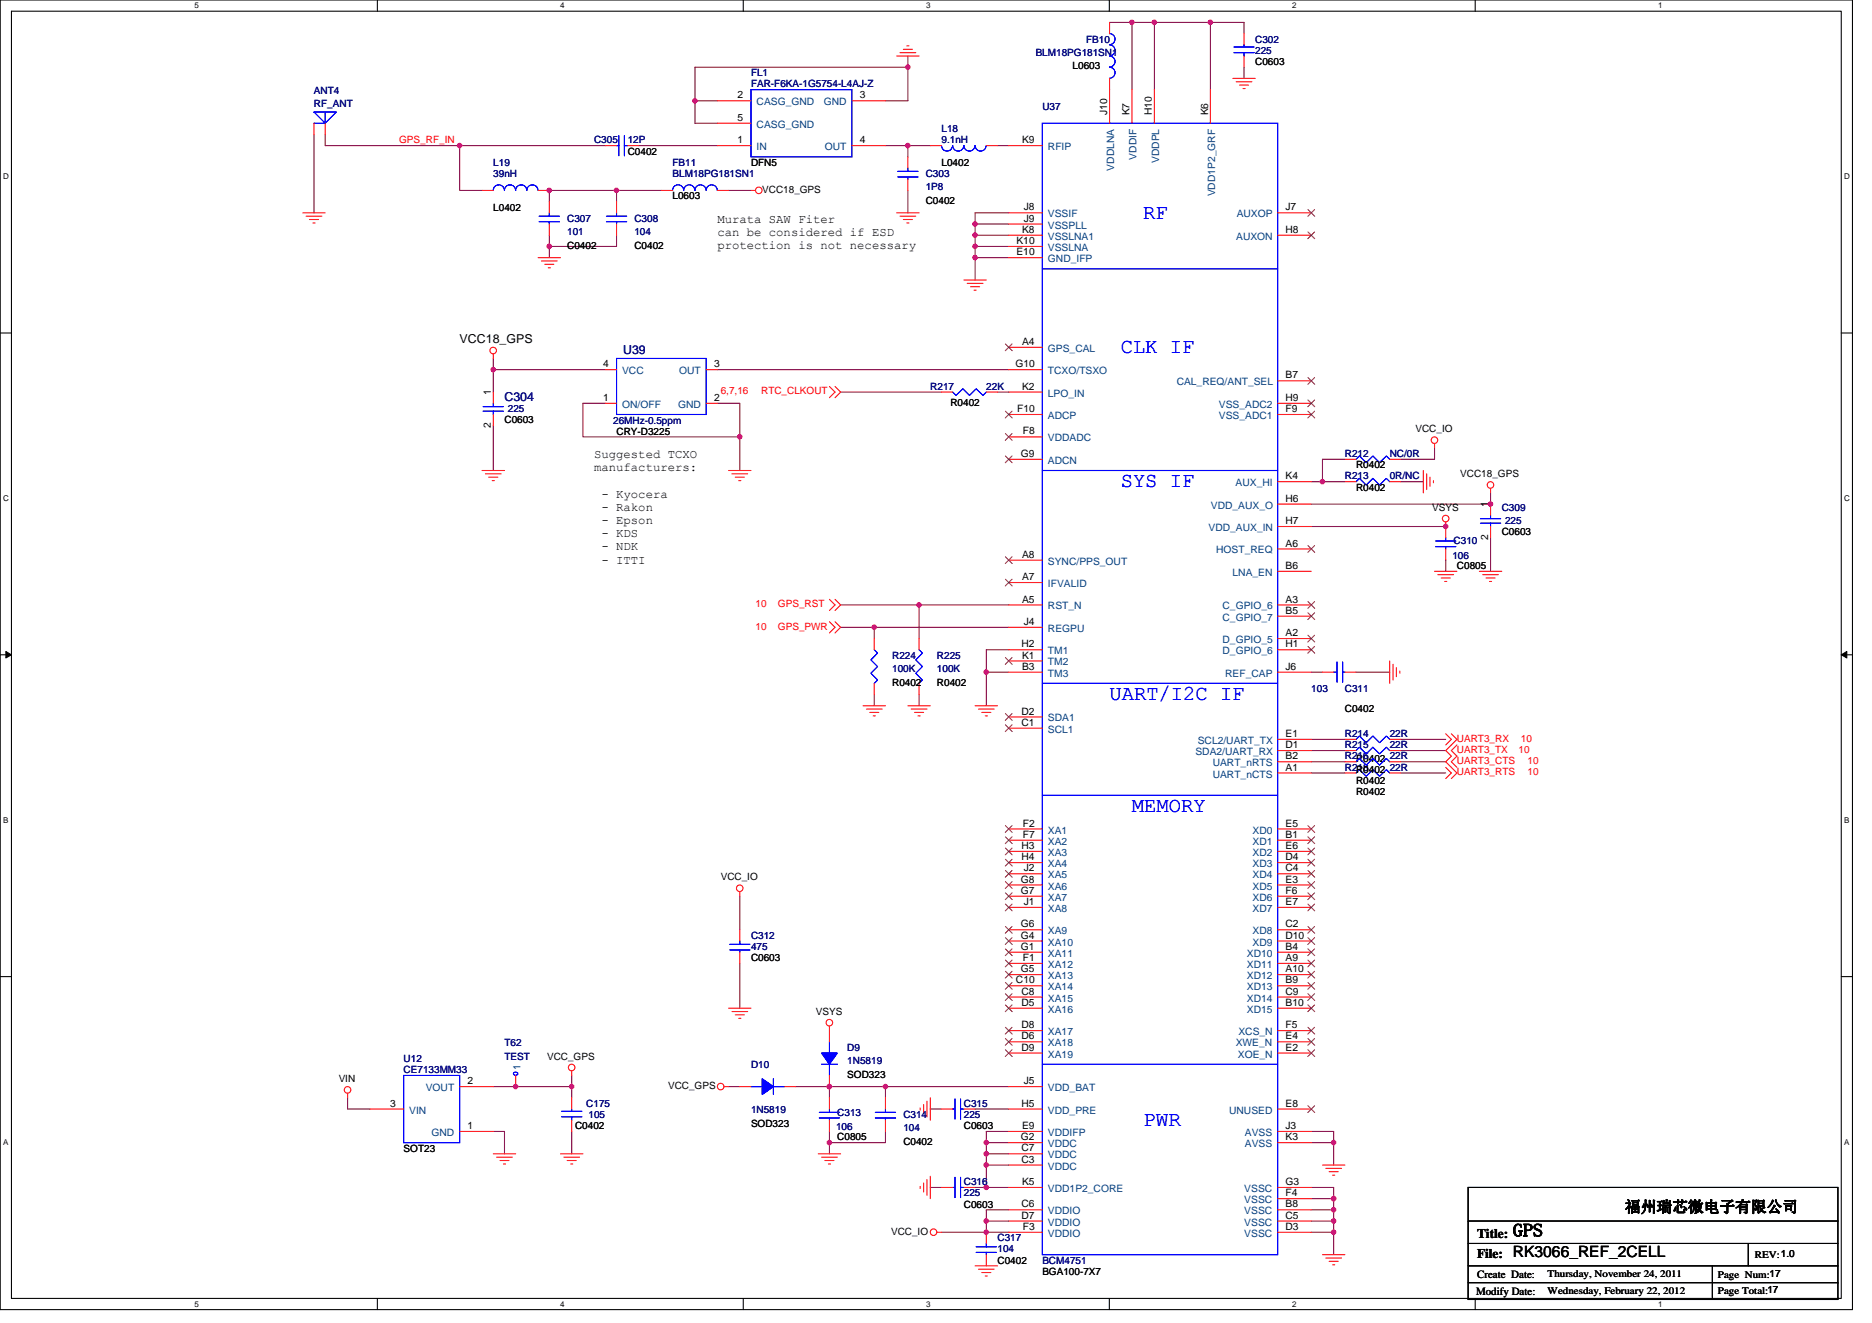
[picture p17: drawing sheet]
<svg xmlns="http://www.w3.org/2000/svg" width="297mm" height="210mm" viewBox="0 0 297 210" stroke-linecap="round" stroke-linejoin="round" font-family="sans-serif">
<defs><g id="words">
<g font-size="3.4" fill="#00f">
<text x="181.4" y="34.7">RF</text>
<text x="177.8" y="56">CLK IF</text>
<text x="177.8" y="77.4">SYS IF</text>
<text x="176.1" y="111.1">UART/I2C IF</text>
<text x="179.6" y="128.9">MEMORY</text>
<text x="181.4" y="178.7">PWR</text>
</g>
<text font-size="2.8" x="240.1" y="196.2">GPS</text>
<g font-size="2.5">
<text x="257.8" y="192.4">福州瑞芯微电子有限公司</text>
<text x="240.1" y="199.6">RK3066_REF_2CELL</text>
</g>
<g font-size="2.1">
<text x="234.4" y="196.5">Title:</text>
<text x="234.4" y="199.7">File:</text>
</g>
<g font-size="1.9">
<text x="113.8" y="35.3">Murata SAW Fiter</text>
<text x="113.8" y="37.4">can be considered if ESD</text>
<text x="113.8" y="39.5">protection is not necessary</text>
<text x="72.9" y="54.4">VCC18_GPS</text>
<text x="94.3" y="72.7">Suggested TCXO</text>
<text x="94.3" y="74.8">manufacturers:</text>
<text x="95.4" y="79">- Kyocera</text>
<text x="95.4" y="81.1">- Rakon</text>
<text x="95.4" y="83.2">- Epson</text>
<text x="95.4" y="85.3">- KDS</text>
<text x="95.4" y="87.4">- NDK</text>
<text x="95.4" y="89.5">- ITTI</text>
</g>
<g font-size="1.9" fill="#000080">
<text x="98.9" y="56.2">U39</text>
<text x="80" y="63.6">C304</text>
</g>
<g font-size="1.8">
<text x="234.4" y="202.8">Create Date:</text>
<text x="234.2" y="205.5">Modify Date:</text>
</g>
<g font-size="1.6" fill="#000080">
<text x="164.3" y="8.9">BLM18PG181SN1</text>
<text x="172.3" y="6.8">FB10</text>
<text x="199.2" y="6.8">C302</text>
<text x="199.2" y="8.5">225</text>
<text x="49.8" y="14.9">ANT4</text>
<text x="49.8" y="17.1">RF_ANT</text>
<text x="119.2" y="12.1">FL1</text>
<text x="119.2" y="13.9">FAR-F6KA-1G5754-L4AJ-Z</text>
<text x="165.4" y="17.4">U37</text>
<text x="94.3" y="22.8">C305</text>
<text x="99.6" y="22.8">12P</text>
<text x="149.4" y="21">L18</text>
<text x="149.4" y="22.8">9.1nH</text>
<text x="78.3" y="26.3">L19</text>
<text x="78.3" y="28.1">39nH</text>
<text x="106.7" y="26.3">FB11</text>
<text x="106.7" y="28.1">BLM18PG181SN1</text>
<text x="146.9" y="28.1">C303</text>
<text x="90" y="35.2">C307</text>
<text x="100.7" y="35.2">C308</text>
<text x="146.9" y="30.2">1P8</text>
<text x="90" y="37.3">101</text>
<text x="100.7" y="37.3">104</text>
<text x="80.6" y="65.4">225</text>
<text x="147.6" y="61.9">R217</text>
<text x="156.5" y="61.9">22K</text>
<text x="97.3" y="67.4">26MHz-0.5ppm</text>
<text x="213.4" y="76.1">R213</text>
<text x="213.4" y="72.5">R212</text>
<text x="220.5" y="76.1">0R/NC</text>
<text x="220.5" y="72.5">NC/0R</text>
<text x="238.3" y="81.1">C309</text>
<text x="238.8" y="83.2">225</text>
<text x="230.5" y="88.7">106</text>
<text x="230.6" y="86.4">C310</text>
<text x="141.6" y="104.5">R224</text>
<text x="141.6" y="106.7">100K</text>
<text x="148.7" y="104.5">R225</text>
<text x="148.7" y="106.7">100K</text>
<text x="208.1" y="109.9">103</text>
<text x="213.4" y="109.9">C311</text>
<text x="213.4" y="117">R214</text>
<text x="213.4" y="118.8">R215</text>
<text x="220.5" y="117">22R</text>
<text x="220.5" y="118.8">22R</text>
<text x="213.4" y="122.3">R218</text>
<text x="213.4" y="120.5">R216</text>
<text x="220.5" y="122.3">22R</text>
<text x="220.5" y="120.5">22R</text>
<text x="119.2" y="149">C312</text>
<text x="119.2" y="150.8">475</text>
<text x="80" y="166.1">T62</text>
<text x="134.4" y="166.8">D9</text>
<text x="64" y="168.6">U12</text>
<text x="64" y="170.3">CE7133MM33</text>
<text x="80" y="168.2">TEST</text>
<text x="119.2" y="169.4">D10</text>
<text x="134.4" y="168.9">1N5819</text>
<text x="93" y="175.7">C175</text>
<text x="93.4" y="177.4">105</text>
<text x="119.2" y="176.7">1N5819</text>
<text x="132.7" y="179.4">106</text>
<text x="132.9" y="177.1">C313</text>
<text x="143.3" y="177.4">C314</text>
<text x="143.3" y="179.6">104</text>
<text x="152.9" y="175.7">C315</text>
<text x="152.9" y="177.4">225</text>
<text x="152.9" y="188.1">C316</text>
<text x="152.9" y="189.9">225</text>
<text x="158.3" y="197">C317</text>
<text x="158.3" y="198.8">104</text>
<text x="165.4" y="200.6">BCM4751</text>
</g>
<g font-size="1.6">
<text x="170.2" y="11">L0603</text>
<text x="199.2" y="10.3">C0603</text>
<text x="117" y="15.6">2</text>
<text x="136.4" y="15.6">3</text>
<text x="117" y="19.2">5</text>
<text x="117" y="22.7">1</text>
<text x="136.4" y="22.7">4</text>
<text x="162.2" y="22.7">K9</text>
<text x="175.7" y="18.3" transform="rotate(-90 175.7 18.3)">J10</text>
<text x="179.2" y="18.3" transform="rotate(-90 179.2 18.3)">K7</text>
<text x="182.8" y="18.3" transform="rotate(-90 182.8 18.3)">H10</text>
<text x="191.7" y="18.3" transform="rotate(-90 191.7 18.3)">K6</text>
<text x="99.6" y="24.5">C0402</text>
<text x="119.2" y="26.3">DFN5</text>
<text x="149.4" y="26.3">L0402</text>
<text x="78.3" y="33.4">L0402</text>
<text x="106.7" y="31.6">L0603</text>
<text x="120.9" y="30.6">VCC18_GPS</text>
<text x="146.9" y="32.4">C0402</text>
<text x="162.5" y="35.2">J9</text>
<text x="162.5" y="33.4">J8</text>
<text x="204" y="33.4">J7</text>
<text x="90" y="39.5">C0402</text>
<text x="100.7" y="39.5">C0402</text>
<text x="161.3" y="38.7">K10</text>
<text x="161.3" y="40.5">E10</text>
<text x="162.2" y="37">K8</text>
<text x="204" y="37">H8</text>
<text x="95.7" y="58.3">4</text>
<text x="113.3" y="58.3">3</text>
<text x="161.1" y="58.3">G10</text>
<text x="162.2" y="54.7">A4</text>
<text x="77.9" y="62.8" transform="rotate(-90 77.9 62.8)">1</text>
<text x="95.7" y="63.6">1</text>
<text x="113.3" y="63.6">2</text>
<text x="150.8" y="64.4">R0402</text>
<text x="161.4" y="65.4">F10</text>
<text x="162.2" y="61.8">K2</text>
<text x="204" y="60.1">B7</text>
<text x="204" y="63.6">H9</text>
<text x="204" y="65.4">F9</text>
<text x="77.9" y="67.9" transform="rotate(-90 77.9 67.9)">2</text>
<text x="80" y="67.2">C0603</text>
<text x="97.8" y="69">CRY-D3225</text>
<text x="162.3" y="69">F8</text>
<text x="224.6" y="68.6">VCC_IO</text>
<text x="162" y="72.5">G9</text>
<text x="204" y="76.1">K4</text>
<text x="215.2" y="77.9">R0402</text>
<text x="215.2" y="74.3">R0402</text>
<text x="231.7" y="75.7">VCC18_GPS</text>
<text x="204" y="79.6">H6</text>
<text x="204" y="83.2">H7</text>
<text x="227.3" y="81.1">VSYS</text>
<text x="236.1" y="80.5" transform="rotate(-90 236.1 80.5)">1</text>
<text x="162.2" y="88.5">A8</text>
<text x="204" y="86.7">A6</text>
<text x="236.1" y="85.7" transform="rotate(-90 236.1 85.7)">2</text>
<text x="238.3" y="85">C0603</text>
<text x="162.2" y="95.6">A5</text>
<text x="162.2" y="92.1">A7</text>
<text x="204" y="95.6">A3</text>
<text x="204" y="90.3">B6</text>
<text x="231.2" y="90.3">C0805</text>
<text x="162.5" y="99.2">J4</text>
<text x="204" y="101">A2</text>
<text x="204" y="97.4">B5</text>
<text x="162.1" y="102.7">H2</text>
<text x="162.2" y="104.5">K1</text>
<text x="162.2" y="106.3">B3</text>
<text x="204" y="102.7">H1</text>
<text x="204" y="106.3">J6</text>
<text x="141.6" y="108.8">R0402</text>
<text x="148.7" y="108.8">R0402</text>
<text x="162.1" y="113.4">D2</text>
<text x="213.4" y="113.1">C0402</text>
<text x="162.1" y="115.2">C1</text>
<text x="204" y="118.7">D1</text>
<text x="204" y="117">E1</text>
<text x="204" y="122.3">A1</text>
<text x="204" y="120.5">B2</text>
<text x="215.2" y="120.9">R0402</text>
<text x="215.2" y="124.5">R0402</text>
<text x="215.2" y="122.7">R0402</text>
<text x="162.3" y="131.2">F2</text>
<text x="204" y="131.2">E5</text>
<text x="215.2" y="126.2">R0402</text>
<text x="162.1" y="134.7">H3</text>
<text x="162.1" y="136.5">H4</text>
<text x="162.3" y="133">F7</text>
<text x="204" y="133">B1</text>
<text x="204" y="134.7">E6</text>
<text x="204" y="136.5">D4</text>
<text x="114.4" y="139.7">VCC_IO</text>
<text x="162" y="140.1">G8</text>
<text x="162" y="141.9">G7</text>
<text x="162.5" y="138.3">J2</text>
<text x="162.5" y="143.6">J1</text>
<text x="204" y="138.3">C4</text>
<text x="204" y="140.1">E3</text>
<text x="204" y="141.9">F6</text>
<text x="204" y="143.6">E7</text>
<text x="162" y="147.2">G6</text>
<text x="162" y="149">G4</text>
<text x="204" y="147.2">C2</text>
<text x="204" y="149">D10</text>
<text x="119.2" y="152.5">C0603</text>
<text x="162" y="150.7">G1</text>
<text x="162" y="154.3">G5</text>
<text x="162.3" y="152.5">F1</text>
<text x="204" y="150.7">B4</text>
<text x="204" y="152.5">A9</text>
<text x="204" y="154.3">A10</text>
<text x="129.5" y="161.1">VSYS</text>
<text x="161.2" y="156.1">C10</text>
<text x="162.1" y="157.9">C8</text>
<text x="162.1" y="159.6">D5</text>
<text x="204" y="156.1">B9</text>
<text x="204" y="157.9">C9</text>
<text x="204" y="159.6">B10</text>
<text x="162.1" y="163.2">D8</text>
<text x="162.1" y="165">D6</text>
<text x="162.1" y="166.8">D9</text>
<text x="204" y="163.2">F5</text>
<text x="204" y="165">E4</text>
<text x="204" y="166.8">E2</text>
<text x="53.7" y="171.7">VIN</text>
<text x="74.2" y="172.1">2</text>
<text x="86.8" y="168.2">VCC_GPS</text>
<text x="106" y="172.8">VCC_GPS</text>
<text x="134.4" y="171">SOD323</text>
<text x="162.5" y="172.1">J5</text>
<text x="61.9" y="175.6">3</text>
<text x="74.2" y="179.2">1</text>
<text x="91.2" y="179.2">C0402</text>
<text x="119.2" y="178.9">SOD323</text>
<text x="152.9" y="179.2">C0603</text>
<text x="162.1" y="175.6">H5</text>
<text x="162.2" y="179.2">E9</text>
<text x="204" y="179.2">J3</text>
<text x="204" y="175.6">E8</text>
<text x="64" y="182.8">SOT23</text>
<text x="132.9" y="181">C0805</text>
<text x="143.3" y="181.7">C0402</text>
<text x="162" y="181">G2</text>
<text x="162.1" y="184.5">C3</text>
<text x="162.1" y="182.8">C7</text>
<text x="204" y="181">K3</text>
<text x="152.9" y="191.7">C0603</text>
<text x="162.1" y="191.6">C6</text>
<text x="162.2" y="188.1">K5</text>
<text x="204" y="191.6">B8</text>
<text x="204" y="189.9">F4</text>
<text x="204" y="188.1">G3</text>
<text x="141.4" y="195.9">VCC_IO</text>
<text x="162.1" y="193.4">D7</text>
<text x="162.3" y="195.2">F3</text>
<text x="204" y="193.4">C5</text>
<text x="204" y="195.2">D3</text>
<text x="158.3" y="200.6">C0402</text>
<text x="165.4" y="202.3">BGA100-7X7</text>
<text x="245.6" y="202.7">Thursday, November 24, 2011</text>
<text x="272.6" y="202.9">Page Num:17</text>
<text x="278.5" y="199.7">REV:1.0</text>
<text x="245.6" y="205.4">Wednesday, February 22, 2012</text>
<text x="272.6" y="205.4">Page Total:17</text>
</g>
<g font-size="1.6" fill="#004080">
<text x="120.1" y="16.7">CASG_GND</text>
<text x="130.7" y="16.7">GND</text>
<text x="120.1" y="20.3">CASG_GND</text>
<text x="120.1" y="23.8">IN</text>
<text x="130.9" y="23.8">OUT</text>
<text x="166.3" y="23.8">RFIP</text>
<text x="176.8" y="27.1" transform="rotate(-90 176.8 27.1)">VDDLNA</text>
<text x="180.4" y="25.3" transform="rotate(-90 180.4 25.3)">VDDIF</text>
<text x="183.9" y="25.9" transform="rotate(-90 183.9 25.9)">VDDPL</text>
<text x="166.3" y="34.5">VSSIF</text>
<text x="192.8" y="31.2" transform="rotate(-90 192.8 31.2)">VDD1P2_GRF</text>
<text x="196.2" y="34.5">AUXOP</text>
<text x="166.3" y="39.8">VSSLNA</text>
<text x="166.3" y="38.1">VSSLNA1</text>
<text x="166.3" y="36.3">VSSPLL</text>
<text x="166.3" y="41.6">GND_IFP</text>
<text x="196.1" y="38.1">AUXON</text>
<text x="98.7" y="59.4">VCC</text>
<text x="107.8" y="59.4">OUT</text>
<text x="166.3" y="55.8">GPS_CAL</text>
<text x="166.3" y="59.4">TCXO/TSXO</text>
<text x="98.7" y="64.7">ON/OFF</text>
<text x="107.6" y="64.7">GND</text>
<text x="166.3" y="62.9">LPO_IN</text>
<text x="186.7" y="61.2">CAL_REQ/ANT_SEL</text>
<text x="193.4" y="64.7">VSS_ADC2</text>
<text x="166.3" y="70.1">VDDADC</text>
<text x="166.3" y="66.5">ADCP</text>
<text x="193.4" y="66.5">VSS_ADC1</text>
<text x="166.3" y="73.6">ADCN</text>
<text x="196.1" y="77.2">AUX_HI</text>
<text x="192.1" y="80.7">VDD_AUX_O</text>
<text x="166.3" y="89.6">SYNC/PPS_OUT</text>
<text x="191.8" y="84.3">VDD_AUX_IN</text>
<text x="193" y="87.8">HOST_REQ</text>
<text x="166.3" y="93.2">IFVALID</text>
<text x="195.6" y="91.4">LNA_EN</text>
<text x="166.3" y="96.7">RST_N</text>
<text x="166.3" y="100.3">REGPU</text>
<text x="194" y="96.7">C_GPIO_6</text>
<text x="194" y="98.5">C_GPIO_7</text>
<text x="166.3" y="105.6">TM2</text>
<text x="166.3" y="103.8">TM1</text>
<text x="166.3" y="107.4">TM3</text>
<text x="194" y="102.1">D_GPIO_5</text>
<text x="194" y="103.8">D_GPIO_6</text>
<text x="194.4" y="107.4">REF_CAP</text>
<text x="166.3" y="114.5">SDA1</text>
<text x="166.3" y="116.3">SCL1</text>
<text x="189.7" y="119.8">SDA2/UART_RX</text>
<text x="190.1" y="118.1">SCL2/UART_TX</text>
<text x="192.4" y="123.4">UART_nCTS</text>
<text x="192.4" y="121.6">UART_nRTS</text>
<text x="166.3" y="132.3">XA1</text>
<text x="166.3" y="134.1">XA2</text>
<text x="166.3" y="135.8">XA3</text>
<text x="166.3" y="137.6">XA4</text>
<text x="198.8" y="132.3">XD0</text>
<text x="198.8" y="134.1">XD1</text>
<text x="198.8" y="135.8">XD2</text>
<text x="198.8" y="137.6">XD3</text>
<text x="166.3" y="139.4">XA5</text>
<text x="166.3" y="141.2">XA6</text>
<text x="166.3" y="143">XA7</text>
<text x="198.8" y="139.4">XD4</text>
<text x="198.8" y="141.2">XD5</text>
<text x="198.8" y="143">XD6</text>
<text x="166.3" y="144.7">XA8</text>
<text x="166.3" y="148.3">XA9</text>
<text x="198.8" y="144.7">XD7</text>
<text x="198.8" y="148.3">XD8</text>
<text x="166.3" y="150.1">XA10</text>
<text x="166.3" y="151.8">XA11</text>
<text x="166.3" y="153.6">XA12</text>
<text x="166.3" y="155.4">XA13</text>
<text x="197.9" y="151.8">XD10</text>
<text x="197.9" y="153.6">XD11</text>
<text x="197.9" y="155.4">XD12</text>
<text x="198.8" y="150.1">XD9</text>
<text x="166.3" y="157.2">XA14</text>
<text x="166.3" y="159">XA15</text>
<text x="166.3" y="160.7">XA16</text>
<text x="197.9" y="157.2">XD13</text>
<text x="197.9" y="159">XD14</text>
<text x="197.9" y="160.7">XD15</text>
<text x="166.3" y="164.3">XA17</text>
<text x="166.3" y="166.1">XA18</text>
<text x="166.3" y="167.9">XA19</text>
<text x="196.1" y="166.1">XWE_N</text>
<text x="196.4" y="167.9">XOE_N</text>
<text x="196.5" y="164.3">XCS_N</text>
<text x="67.6" y="173.2">VOUT</text>
<text x="82.6" y="169.8" transform="rotate(-90 82.6 169.8)">1</text>
<text x="166.3" y="173.2">VDD_BAT</text>
<text x="64.9" y="176.7">VIN</text>
<text x="166.3" y="176.7">VDD_PRE</text>
<text x="195" y="176.7">UNUSED</text>
<text x="68.5" y="180.3">GND</text>
<text x="166.3" y="185.6">VDDC</text>
<text x="166.3" y="183.9">VDDC</text>
<text x="166.3" y="182.1">VDDC</text>
<text x="166.3" y="180.3">VDDIFP</text>
<text x="197.5" y="182.1">AVSS</text>
<text x="197.5" y="180.3">AVSS</text>
<text x="166.3" y="189.2">VDD1P2_CORE</text>
<text x="197.4" y="191">VSSC</text>
<text x="197.4" y="189.2">VSSC</text>
<text x="166.3" y="192.7">VDDIO</text>
<text x="166.3" y="194.5">VDDIO</text>
<text x="166.3" y="196.3">VDDIO</text>
<text x="197.4" y="192.7">VSSC</text>
<text x="197.4" y="194.5">VSSC</text>
<text x="197.4" y="196.3">VSSC</text>
</g>
<g font-size="1.6" fill="#f00">
<text x="63.3" y="22.8">GPS_RF_IN</text>
<text x="114.4" y="62.6">6,7,16</text>
<text x="120.8" y="62.6">RTC_CLKOUT</text>
<text x="119.9" y="99.9">10</text>
<text x="119.9" y="96.4">10</text>
<text x="123.4" y="99.9">GPS_PWR</text>
<text x="123.4" y="96.4">GPS_RST</text>
<text x="231.2" y="117.7">UART3_RX</text>
<text x="231.2" y="119.5">UART3_TX</text>
<text x="241" y="119.5">10</text>
<text x="241.3" y="117.7">10</text>
<text x="231.2" y="123">UART3_RTS</text>
<text x="231.2" y="121.3">UART3_CTS</text>
<text x="242.4" y="123">10</text>
<text x="242.4" y="121.3">10</text>
</g>
<g font-size="1.3">
<text x="30.8" y="1.3">5</text>
<text x="88.9" y="1.3">4</text>
<text x="147" y="1.3">3</text>
<text x="205" y="1.3">2</text>
<text x="263.1" y="1.3">1</text>
<text x=".5" y="28.4">D</text>
<text x="292.6" y="28.4">D</text>
<text x=".5" y="79.5">C</text>
<text x="292.6" y="79.5">C</text>
<text x=".5" y="130.6">B</text>
<text x="292.6" y="130.6">B</text>
<text x=".5" y="181.7">A</text>
<text x="292.6" y="181.7">A</text>
<text x="30.8" y="207.4">5</text>
<text x="88.9" y="207.4">4</text>
<text x="147" y="207.4">3</text>
<text x="205" y="207.4">2</text>
<text x="263.1" y="207.4">1</text>
</g>
</g></defs>
<path d="M0 0h293.9v207.9h-293.9zM1.8 1.8h290.4v204.3h-290.4z" fill="none" stroke="#000" stroke-width=".17"/>
<g fill="#fff">
<path d="M30.8 .2h.7v1.4h-.7z"/>
<path d="M30.8 206.3h.7v1.4h-.7z"/>
</g>
<path d="M59.9 0v1.8M59.9 206.1v1.8" fill="none" stroke="#000" stroke-width=".17"/>
<g fill="#fff">
<path d="M88.9 .2h.7v1.4h-.7z"/>
<path d="M88.9 206.3h.7v1.4h-.7z"/>
</g>
<path d="M117.9 0v1.8M117.9 206.1v1.8" fill="none" stroke="#000" stroke-width=".17"/>
<g fill="#fff">
<path d="M147 .2h.7v1.4h-.7z"/>
<path d="M147 206.3h.7v1.4h-.7z"/>
</g>
<path d="M176 0v1.8M176 206.1v1.8" fill="none" stroke="#000" stroke-width=".17"/>
<g fill="#fff">
<path d="M205 .2h.7v1.4h-.7z"/>
<path d="M205 206.3h.7v1.4h-.7z"/>
</g>
<path d="M234.1 0v1.8M234.1 206.1v1.8" fill="none" stroke="#000" stroke-width=".17"/>
<g fill="#fff">
<path d="M263.1 .2h.7v1.4h-.7z"/>
<path d="M263.1 206.3h.7v1.4h-.7z"/>
<path d="M.5 27.3h.9v1.4h-.9z"/>
<path d="M292.6 27.3h.9v1.4h-.9z"/>
<path d="M.5 78.4h.9v1.4h-.9z"/>
<path d="M292.6 78.4h.9v1.4h-.9z"/>
</g>
<path d="M0 52.9h1.8M292.2 52.9h1.7" fill="none" stroke="#000" stroke-width=".17"/>
<g fill="#fff">
<path d="M.5 129.5h.8v1.4h-.8z"/>
<path d="M292.6 129.5h.9v1.4h-.9z"/>
</g>
<path d="M0 103.9h1.8M292.2 103.9h1.7" fill="none" stroke="#000" stroke-width=".17"/>
<path d="M.9 103.4l.9 .5-.9 .5zM292.2 103.9l.8-.5v1z" fill="#000" stroke="#000" stroke-width=".16"/>
<g fill="#fff">
<path d="M.5 180.5h.8v1.4h-.8z"/>
<path d="M292.6 180.5h.9v1.4h-.9z"/>
</g>
<path d="M0 155h1.8M292.2 155h1.7M233 188.5h58.6v17.7h-58.6zM233 193.8h58.6M233 197.4h58.6M277.4 197.4v3.5M233 200.9h58.6M233 203.6h58.6M271.7 200.9v5.3" fill="none" stroke="#000" stroke-width=".17"/>
<g fill="none" stroke="#800040" stroke-width=".17">
<path d="M110.3 16v3.6h3.5M113.8 16h-3.5v-5.3h33.8v5.3h-3.6M144.1 8.9v1.8M176.1 3.6h3.5M179.6 3.6v10.6M179.6 3.6h3.6M183.2 3.6v10.6M183.2 3.6h8.9M192.1 3.6v10.6M192.1 3.6h5.3v1.7M197.4 10.7v1.7M49.8 21.3v12.5"/>
<path d="M51.6 21.3v1.8h21.3v7.1h3.6M72.9 23.1h23.2M87.2 39.1v1.8M87.2 37.3v1.8M97.8 30.2h-10.6v1.8M97.8 37.3v1.8h-10.6M97.8 30.2v1.8M97.8 30.2h7.1M101.4 23.1h12.4M115.6 30.2h3.6M140.5 23.1h3.6M144.1 23.1h3.5"/>
<path d="M144.1 23.1v1.8M144.1 30.2v3.6M154.7 37.3h5.4M154.7 39.1h5.4M154.7 35.6h5.4M154.7 39.1v1.8M154.7 35.6v1.7M154.7 37.3v1.8M158.3 23.1h1.8M160.1 33.8h-5.4v1.8M78.3 58.7h17.8M78.3 58.7v3.5"/>
<path d="M78.3 56.9v1.8M113.8 58.7h46.3M154.7 40.9v3.5M154.7 40.9h5.4M78.3 67.6v7.1M96.1 64h-3.6v5.3h24.9M113.8 64h3.6v5.3M117.4 69.3v5.4M133.4 62.2h16M158.3 62.2h1.8M208.1 76.5h1.7M209.8 76.5h3.6"/>
<path d="M213.4 72.9h-3.6v3.6M222.3 76.5h3.5M227.6 71.1v1.8h-5.3M236.5 78.2v1.8h-28.4M133.4 99.6h5.3v1.7M133.4 96h12.4v5.3M138.7 99.6h21.4M145.8 96h14.3M208.1 83.6h21.3M229.4 88.9v1.8M236.5 85.3v5.4M138.7 110.2v1.8"/>
<path d="M145.8 110.2v1.8M156.5 106.7h3.6M156.5 106.7v5.3M160.1 103.1h-3.6v3.6M208.1 106.7h1.7M208.1 117.3h5.3M208.1 119.1h5.3M215.2 106.7h5.3M222.3 119.1h7.1M222.3 117.3h7.1M208.1 120.9h5.3M208.1 122.7h5.3"/>
<path d="M222.3 122.7h7.1M222.3 120.9h7.1M117.4 152.9v7.1M117.4 142.2v5.4M55.2 174.2v1.8h3.5M78.3 179.6h1.7v3.5M90.7 172.5h-12.4M90.7 170.7v1.8M90.7 172.5v1.7M90.7 179.6v3.5M115.6 172.5h1.8M126.3 172.5h5.3"/>
<path d="M131.6 172.5v1.7M131.6 172.5h8.9M131.6 179.6v1.8M140.5 179.6v1.8h-8.9M140.5 172.5h19.6M140.5 172.5v1.7M147.6 176h1.8M154.7 176h5.4M160.1 179.6h-3.6v1.8M208.1 179.6h3.5v1.8M131.6 181.4v1.7M147.6 188.5h1.8"/>
<path d="M149.4 195.6h7.1M154.7 188.5h1.8M156.5 193.8h3.6M156.5 193.8v1.8M156.5 184.9v3.6M156.5 181.4h3.6M156.5 184.9h3.6M156.5 183.1h3.6M156.5 195.6h3.6M156.5 188.5h3.6M156.5 181.4v1.7M156.5 183.1v1.8"/>
<path d="M160.1 192h-3.6v1.8M208.1 181.4h3.5v3.5M208.1 193.8h3.5M208.1 188.5h3.5v1.7M208.1 192h3.5M208.1 195.6h3.5M208.1 190.2h3.5M211.6 195.6v3.5M211.6 190.2v1.8M211.6 192v1.8M211.6 193.8v1.8"/>
</g>
<g fill="#f0f" stroke="#f0f" stroke-width=".17">
<circle cx="87.1" cy="39.1" r=".35"/>
<circle cx="209.8" cy="76.4" r=".35"/>
<circle cx="117.4" cy="69.3" r=".35"/>
<circle cx="144" cy="23.1" r=".35"/>
<circle cx="138.7" cy="99.6" r=".35"/>
<circle cx="179.6" cy="3.5" r=".35"/>
<circle cx="156.5" cy="195.6" r=".35"/>
<circle cx="78.3" cy="58.7" r=".35"/>
<circle cx="211.6" cy="190.2" r=".35"/>
<circle cx="211.6" cy="195.6" r=".35"/>
<circle cx="211.6" cy="181.3" r=".35"/>
<circle cx="211.6" cy="193.8" r=".35"/>
<circle cx="192.1" cy="3.5" r=".35"/>
<circle cx="156.5" cy="188.5" r=".35"/>
<circle cx="183.2" cy="3.5" r=".35"/>
<circle cx="154.7" cy="40.9" r=".35"/>
<circle cx="154.7" cy="37.3" r=".35"/>
<circle cx="154.7" cy="39.1" r=".35"/>
<circle cx="154.7" cy="35.5" r=".35"/>
<circle cx="156.5" cy="106.7" r=".35"/>
<circle cx="236.5" cy="80" r=".35"/>
<circle cx="156.5" cy="184.9" r=".35"/>
<circle cx="156.5" cy="183.1" r=".35"/>
<circle cx="229.4" cy="83.6" r=".35"/>
<circle cx="110.3" cy="16" r=".35"/>
<circle cx="144" cy="10.7" r=".35"/>
<circle cx="97.8" cy="30.2" r=".35"/>
<circle cx="87.1" cy="30.2" r=".35"/>
<circle cx="156.5" cy="193.8" r=".35"/>
<circle cx="156.5" cy="181.3" r=".35"/>
<circle cx="211.6" cy="192" r=".35"/>
<circle cx="145.8" cy="96" r=".35"/>
<circle cx="131.6" cy="181.3" r=".35"/>
<circle cx="140.5" cy="172.5" r=".35"/>
<circle cx="131.6" cy="172.5" r=".35"/>
<circle cx="72.9" cy="23.1" r=".35"/>
<circle cx="81.8" cy="172.5" r=".35"/>
<circle cx="90.7" cy="172.5" r=".35"/>
</g>
<g fill="none" stroke="#f00" stroke-width=".17">
<path d="M49.8 19.6v1.7M51.6 19.6v1.7M113.8 16h5.4M113.8 19.6h5.4M135.2 16h5.3M142.3 8.9h3.5M142.8 8.4h2.5M143.3 7.8h1.5M143.9 7.3h.3M176.1 12.4v7.2M176.1 3.6v1.7M179.6 14.2v5.4"/>
<path d="M183.2 14.2v5.4M192.1 14.2v5.4M195.6 12.4h3.6M196.1 13h2.5M196.7 13.5h1.4M197.2 14.1h.4M197.4 5.3v1.8M197.4 8.9v1.8M48 33.8h3.6M48.6 34.3h2.5M49.1 34.8h1.4M49.7 35.4h.3"/>
<path d="M76.5 30.2h1.8M85.4 30.2h1.8M87.2 35.6v1.7M87.2 32v1.8M96.1 23.1h1.7M97.8 35.6v1.7M97.8 32v1.8M99.6 23.1h1.8M104.9 30.2h1.8M113.8 23.1h5.4M113.8 30.2h1.8M119.2 30.2h.7"/>
<path d="M135.2 23.1h5.3M142.3 33.8h3.5M142.8 34.3h2.5M143.3 34.8h1.5M143.9 35.4h.3M144.1 28.4v1.8M144.1 24.9v1.8M147.6 23.1h1.8M156.5 23.1h1.8M160.1 39.1h5.3M160.1 37.3h5.3M160.1 35.6h5.3"/>
<path d="M160.1 23.1h5.3M160.1 33.8h5.3M202.7 33.8h5.4M202.7 37.3h5.4M78.3 56.2v.7M85.4 40.9h3.5M85.9 41.4h2.5M86.4 42h1.5M87 42.5h.3M96.1 58.7h1.7M112.1 58.7h1.7M152.9 44.4h3.6"/>
<path d="M153.5 45h2.5M154 45.5h1.4M154.6 46.1h.3M160.1 55.1h5.3M160.1 58.7h5.3M160.1 40.9h5.3M76.5 74.7h3.5M77 75.2h2.5M77.6 75.7h1.4M78.1 76.3h.3M78.3 62.2v1.8M78.3 65.8v1.8"/>
<path d="M96.1 64h1.7M112.1 64h1.7M115.6 74.7h3.6M116.1 75.2h2.5M116.7 75.7h1.4M117.2 76.3h.4M131.6 61.3l.9 .9-.9 .9M132.5 61.3l.9 .9-.9 .9M149.4 62.2h1.8M156.5 62.2h1.8M160.1 62.2h5.3M160.1 69.3h5.3"/>
<path d="M160.1 65.8h5.3M160.1 72.9h5.3M202.7 60.5h5.4M202.7 64h5.4M202.7 65.8h5.4M202.7 76.5h5.4M213.4 76.5h1.8M213.4 72.9h1.8M220.5 76.5h1.8M220.5 72.9h1.8M225.8 74.7v3.5M226.4 75.2v2.5"/>
<path d="M226.9 75.7v1.5M227.5 76.3v.3M227.6 70.4v.7M236.5 77.5v.7M131.6 98.7l.9 .9-.9 .9M131.6 95.1l.9 .9-.9 .9M132.5 98.7l.9 .9-.9 .9M132.5 95.1l.9 .9-.9 .9M160.1 96h5.3M160.1 88.9h5.3M160.1 92.5h5.3M160.1 99.6h5.3"/>
<path d="M202.7 90.7h5.4M202.7 87.1h5.4M202.7 96h5.4M202.7 97.8h5.4M202.7 80h5.4M202.7 83.6h5.4M227.6 90.7h3.6M228.2 91.2h2.4M228.7 91.7h1.4M229.2 92.3h.4M229.4 82.8v2.5M229.4 87.1v1.8"/>
<path d="M234.7 90.7h3.6M235.3 91.2h2.5M235.8 91.7h1.4M236.3 92.3h.4M236.5 80v1.8M236.5 83.6v1.7M136.9 112h3.6M137.5 112.5h2.5M138 113.1h1.4M138.6 113.6h.3M138.7 108.5v1.7M138.7 101.3v1.8"/>
<path d="M144.1 112h3.5M144.6 112.5h2.5M145.1 113.1h1.5M145.7 113.6h.3M145.8 108.5v1.7M145.8 101.3v1.8M154.7 112h3.6M155.3 112.5h2.5M155.8 113.1h1.4M156.3 113.6h.4M160.1 113.8h5.3M160.1 115.6h5.3"/>
<path d="M160.1 104.9h5.3M160.1 103.1h5.3M160.1 106.7h5.3M202.7 106.7h5.4M202.7 119.1h5.4M202.7 117.3h5.4M202.7 101.3h5.4M202.7 103.1h5.4M209.8 106.7h1.8M213.4 117.3h1.8M213.4 119.1h1.8M213.4 106.7h1.8"/>
<path d="M220.5 117.3h1.8M220.5 119.1h1.8M220.5 104.9v3.6M221 105.4v2.5M221.6 106v1.4M222.1 106.5v.3M229.4 116.5l.9 .8-.9 .9M230.3 116.5l.9 .8-1.8 1.8 .9 .9-.9 .9 1.8 1.8-.9 .9M231.2 118.2l-.9 .9 .9 .9-.9 .9 .9 .9M160.1 131.6h5.3M160.1 133.3h5.3M160.1 135.1h5.3"/>
<path d="M160.1 136.9h5.3M160.1 138.7h5.3M202.7 122.7h5.4M202.7 120.9h5.4M202.7 131.6h5.4M202.7 133.3h5.4M202.7 135.1h5.4M202.7 136.9h5.4M202.7 138.7h5.4M213.4 122.7h1.8M213.4 120.9h1.8M220.5 122.7h1.8"/>
<path d="M220.5 120.9h1.8M229.4 121.8l.9 .9-.9 .9M117.4 141.5v.7M117.4 151.1v1.8M117.4 147.6v1.8M160.1 140.5h5.3M160.1 142.2h5.3M160.1 144h5.3M160.1 147.6h5.3M160.1 149.4h5.3M160.1 151.1h5.3M160.1 152.9h5.3"/>
<path d="M160.1 154.7h5.3M160.1 156.5h5.3M160.1 158.2h5.3M202.7 140.5h5.4M202.7 142.2h5.4M202.7 144h5.4M202.7 147.6h5.4M202.7 149.4h5.4M202.7 151.1h5.4M202.7 152.9h5.4M202.7 154.7h5.4M202.7 156.5h5.4"/>
<path d="M202.7 158.2h5.4M55.2 173.5v.7M58.7 176h5.3M72.9 172.5h5.4M72.9 179.6h5.4M81.8 170.7v1.8M90.7 170v.7M90.7 174.2v1.8M90.7 177.8v1.8M114.9 172.5h.7M115.6 160h3.6M116.1 160.5h2.5"/>
<path d="M116.7 161.1h1.4M117.2 161.6h.4M117.4 172.5h1.8M124.5 172.5h1.8M131.6 162.9v2.5M131.6 170.7v1.8M131.6 177.8v1.8M131.6 174.2v1.8M140.5 177.8v1.8M140.5 174.2v1.8M146 175.9v.3M146.6 175.3v1.4"/>
<path d="M147.1 174.8v2.5M147.6 174.2v3.6M149.4 176h1.8M152.9 176h1.8M160.1 176h5.3M160.1 172.5h5.3M160.1 160h5.3M160.1 163.6h5.3M160.1 165.4h5.3M160.1 167.1h5.3M160.1 179.6h5.3M202.7 179.6h5.4"/>
<path d="M202.7 160h5.4M202.7 163.6h5.4M202.7 165.4h5.4M202.7 167.1h5.4M202.7 176h5.4M78.3 183.1h3.5M78.8 183.7h2.5M79.3 184.2h1.5M79.9 184.7h.3M88.9 183.1h3.6M89.5 183.7h2.5M90 184.2h1.4"/>
<path d="M90.5 184.7h.4M129.8 183.1h3.6M130.4 183.7h2.5M130.9 184.2h1.4M131.4 184.7h.4M146 188.3v.3M146.6 187.7v1.5M147.1 187.2v2.5M147.6 186.7v3.5M148.7 195.6h.7M149.4 188.5h1.8M152.9 188.5h1.8"/>
<path d="M156.5 199.1v1.8M156.5 195.6v1.8M160.1 188.5h5.3M160.1 184.9h5.3M160.1 192h5.3M160.1 183.1h5.3M160.1 193.8h5.3M160.1 195.6h5.3M160.1 181.4h5.3M202.7 181.4h5.4M202.7 192h5.4M202.7 193.8h5.4"/>
<path d="M202.7 195.6h5.4M202.7 190.2h5.4M202.7 188.5h5.4M209.8 199.1h3.6M209.8 184.9h3.6M210.4 199.7h2.5M210.4 185.4h2.5M210.9 186h1.4M211.5 186.5h.3M154.7 200.9h3.6M155.3 201.4h2.5M155.8 202h1.4"/>
<path d="M156.3 202.5h.4M210.9 200.2h1.4M211.5 200.7h.3"/>
<circle cx="120.4" cy="30.2" r=".52"/>
<circle cx="78.3" cy="55.6" r=".52"/>
<circle cx="227.6" cy="69.9" r=".52"/>
<circle cx="236.5" cy="77" r=".52"/>
<circle cx="229.4" cy="82.3" r=".52"/>
<circle cx="117.4" cy="141" r=".52"/>
<circle cx="55.1" cy="173" r=".52"/>
<circle cx="90.7" cy="169.4" r=".52"/>
<circle cx="114.3" cy="172.5" r=".52"/>
<circle cx="131.6" cy="162.3" r=".52"/>
<circle cx="148.1" cy="195.6" r=".52"/>
</g>
<g fill="none" stroke="#00f" stroke-width=".17">
<path d="M49.8 17.8h3.6l-1.8 1.8zM51.6 17.8v1.8h-1.8M119.2 14.2h16v10.7h-16zM165.4 19.6h37.3v179.5h-37.3zM176 10.7a.88 .88 0 0 1 .9 .8 .88 .88 0 0 1-.9 .9M176 5.3a.89 .89 0 0 1 .9 .9 .89 .89 0 0 1-.9 .9 .89 .89 0 0 1 .9 .9 .89 .89 0 0 1-.9 .9 .88 .88 0 0 1 .9 .9 .88 .88 0 0 1-.9 .8M195.8 8.4h3.2M195.8 7.5h3.2M197.4 7.1v.4M197.4 8.4v.5M80 30.2a.88 .88 0 0 0-.9-.9 .88 .88 0 0 0-.8 .9M81.8 30.2a.88 .88 0 0 0-.9-.9 .88 .88 0 0 0-.9 .9"/>
<path d="M83.6 30.2a.88 .88 0 0 0-.9-.9 .88 .88 0 0 0-.9 .9M85.4 30.2a.88 .88 0 0 0-.9-.9 .88 .88 0 0 0-.9 .9M85.6 34.3h3.2M85.6 35.2h3.2M87.2 35.2v.4M87.2 33.8v.5M96.2 34.3h3.2M96.2 35.2h3.2M97.8 23.1h.4M97.8 35.2v.4M97.8 33.8v.5M98.2 21.5v3.2"/>
<path d="M99.1 23.1h.5M99.1 21.5v3.2M106.7 30.2a.89 .89 0 0 1 .9-.9 .89 .89 0 0 1 .9 .9 .88 .88 0 0 1 .9-.9 .88 .88 0 0 1 .9 .9M110.3 30.2a.88 .88 0 0 1 .9-.9 .88 .88 0 0 1 .8 .9M112.1 30.2a.88 .88 0 0 1 .8-.9 .88 .88 0 0 1 .9 .9M142.4 27.2h3.3M142.4 28.1h3.3M144.1 28.1v.3M144.1 26.7v.5M151.1 23.1a.88 .88 0 0 1-.8 .9 .88 .88 0 0 1-.9-.9M152.9 23.1a.88 .88 0 0 1-.9 .9 .88 .88 0 0 1-.8-.9M156.5 23.1a.88 .88 0 0 1-.9 .9 .88 .88 0 0 1-.9-.9 .89 .89 0 0 1-.9 .9 .89 .89 0 0 1-.9-.9"/>
<path d="M97.8 56.9h14.3v8.9h-14.3zM165.4 42.7h37.3M76.7 64.5h3.2M76.7 65.3h3.2M78.3 64v.5M78.3 65.3v.5M151.2 62.2l.5 .6 1.1-1.1 1 1.1 1.1-1.1 1.1 1.1 .5-.6M165.4 74.7h37.3M215.2 76.5l.5-.6 1.1 1.1 1-1.1 1.1 1.1 1.1-1.1 .5 .6M215.2 72.9l.5-.5 1.1 1 1-1 1.1 1 1.1-1 .5 .5M227.8 85.9h3.2M227.8 86.8h3.2"/>
<path d="M229.4 86.8v.3M229.4 85.3v.6M234.9 82.3h3.2M234.9 83h3.2M236.5 81.8v.5M236.5 83v.6M138.7 103.1l.6 .6-1.1 1 1.1 1.1-1.1 1 1.1 1.1-.6 .6M145.8 103.1l.6 .6-1.1 1 1.1 1.1-1.1 1 1.1 1.1-.6 .6M165.4 108.5h37.3M211.6 106.7h.6M212.2 105.1v3.2M213 106.7h.4"/>
<path d="M213 105.1v3.2M215.2 117.3l.5-.5 1.1 1.1 1-1.1 1.1 1.1 1.1-1.1 .5 .5M215.2 119.1l.5-.5 1.1 1.1 1-1.1 1.1 1.1 1.1-1.1 .5 .5M165.4 126.2h37.3M215.2 122.7l.5-.5 1.1 1 1-1 1.1 1 1.1-1 .5 .5M215.2 120.9l.5-.5 1.1 1 1-1 1.1 1 1.1-1 .5 .5M115.8 149.9h3.2M115.8 150.8h3.2M117.4 150.8v.3M117.4 149.4v.5M64 170.7h8.9v10.7h-8.9zM89.1 177.3h3.2"/>
<path d="M89.1 176.4h3.2M90.7 176v.4M90.7 177.3v.5M119.2 172.5h1.7M122.7 171.2v2.5M122.7 172.5h1.8M130 176.6h3.2M130 177.4h3.2M130.4 168.9h2.5M131.6 165.4v1.7M131.6 168.9v1.8M131.6 177.4v.4"/>
<path d="M131.6 176v.6M138.9 176.6h3.2M138.9 177.4h3.2M140.5 177.4v.4M140.5 176v.6M151.2 176h.3M151.5 174.4v3.2M152.4 174.4v3.2M152.4 176h.5M165.4 168.9h37.3M151.2 188.5h.3M151.5 186.9v3.2"/>
<path d="M152.4 186.9v3.2M152.4 188.5h.5M154.9 197.9h3.2M154.9 198.8h3.2M156.5 198.8v.3M156.5 197.4v.5"/>
<circle cx="81.9" cy="170.4" r=".31"/>
</g>
<g fill="#00f" stroke="#00f" stroke-width=".17">
<path d="M130.4 167.1h2.5l-1.3 1.8z" fill-rule="evenodd"/>
<path d="M130.4 167.1h2.5l-1.3 1.8z" fill-rule="evenodd"/>
<path d="M120.9 171.2l1.8 1.3-1.8 1.2z" fill-rule="evenodd"/>
<path d="M120.9 171.2l1.8 1.3-1.8 1.2z" fill-rule="evenodd"/>
</g>
<g fill="none" stroke="#804000" stroke-width=".16">
<path d="M207.5 33.3l1.1 1M207.5 36.8l1.1 1.1M208.6 33.3l-1.1 1M208.6 36.8l-1.1 1.1M159.5 54.6l1.1 1.1M160.6 54.6l-1.1 1.1M207.5 59.9l1.1 1.1M208.6 59.9l-1.1 1.1M159.5 68.8l1.1 1.1M159.5 65.3l1.1 1M159.5 72.4l1.1 1M160.6 68.8l-1.1 1.1"/>
<path d="M160.6 65.3l-1.1 1M160.6 72.4l-1.1 1M207.5 63.5l1.1 1.1M207.5 65.3l1.1 1M208.6 63.5l-1.1 1.1M208.6 65.3l-1.1 1M159.5 88.4l1.1 1.1M159.5 91.9l1.1 1.1M160.6 88.4l-1.1 1.1M160.6 91.9l-1.1 1.1M207.5 86.6l1.1 1.1M207.5 95.5l1.1 1.1"/>
<path d="M207.5 97.3l1.1 1M208.6 86.6l-1.1 1.1M208.6 95.5l-1.1 1.1M208.6 97.3l-1.1 1M159.5 113.3l1.1 1M159.5 115l1.1 1.1M159.5 104.4l1.1 1.1M160.6 113.3l-1.1 1M160.6 115l-1.1 1.1M160.6 104.4l-1.1 1.1M207.5 100.8l1.1 1.1M207.5 102.6l1.1 1.1"/>
<path d="M208.6 100.8l-1.1 1.1M208.6 102.6l-1.1 1.1M159.5 131l1.1 1.1M159.5 132.8l1.1 1.1M159.5 134.6l1.1 1.1M159.5 136.4l1.1 1.1M159.5 138.2l1.1 1M159.5 139.9l1.1 1.1M160.6 131l-1.1 1.1M160.6 132.8l-1.1 1.1M160.6 134.6l-1.1 1.1M160.6 136.4l-1.1 1.1"/>
<path d="M160.6 138.2l-1.1 1M160.6 139.9l-1.1 1.1M207.5 131l1.1 1.1M207.5 132.8l1.1 1.1M207.5 134.6l1.1 1.1M207.5 136.4l1.1 1.1M207.5 138.2l1.1 1M207.5 139.9l1.1 1.1M208.6 131l-1.1 1.1M208.6 132.8l-1.1 1.1M208.6 134.6l-1.1 1.1M208.6 136.4l-1.1 1.1"/>
<path d="M208.6 138.2l-1.1 1M208.6 139.9l-1.1 1.1M159.5 141.7l1.1 1.1M159.5 143.5l1.1 1.1M159.5 147l1.1 1.1M159.5 148.8l1.1 1.1M159.5 150.6l1.1 1.1M159.5 152.4l1.1 1.1M159.5 154.2l1.1 1M159.5 155.9l1.1 1.1M159.5 157.7l1.1 1.1M159.5 159.5l1.1 1.1"/>
<path d="M160.6 141.7l-1.1 1.1M160.6 143.5l-1.1 1.1M160.6 147l-1.1 1.1M160.6 148.8l-1.1 1.1M160.6 150.6l-1.1 1.1M160.6 152.4l-1.1 1.1M160.6 154.2l-1.1 1M160.6 155.9l-1.1 1.1M160.6 157.7l-1.1 1.1M160.6 159.5l-1.1 1.1M207.5 141.7l1.1 1.1M207.5 143.5l1.1 1.1"/>
<path d="M207.5 147l1.1 1.1M207.5 148.8l1.1 1.1M207.5 150.6l1.1 1.1M207.5 152.4l1.1 1.1M207.5 154.2l1.1 1M207.5 155.9l1.1 1.1M207.5 157.7l1.1 1.1M207.5 159.5l1.1 1.1M208.6 141.7l-1.1 1.1M208.6 143.5l-1.1 1.1M208.6 147l-1.1 1.1M208.6 148.8l-1.1 1.1"/>
<path d="M208.6 150.6l-1.1 1.1M208.6 152.4l-1.1 1.1M208.6 154.2l-1.1 1M208.6 155.9l-1.1 1.1M208.6 157.7l-1.1 1.1M208.6 159.5l-1.1 1.1M159.5 163l1.1 1.1M159.5 164.8l1.1 1.1M159.5 166.6l1.1 1.1M160.6 163l-1.1 1.1M160.6 164.8l-1.1 1.1M160.6 166.6l-1.1 1.1"/>
<path d="M207.5 163l1.1 1.1M207.5 164.8l1.1 1.1M207.5 166.6l1.1 1.1M207.5 175.5l1.1 1.1M208.6 163l-1.1 1.1M208.6 164.8l-1.1 1.1M208.6 166.6l-1.1 1.1M208.6 175.5l-1.1 1.1"/>
</g>
<use href="#words"/>
</svg>
